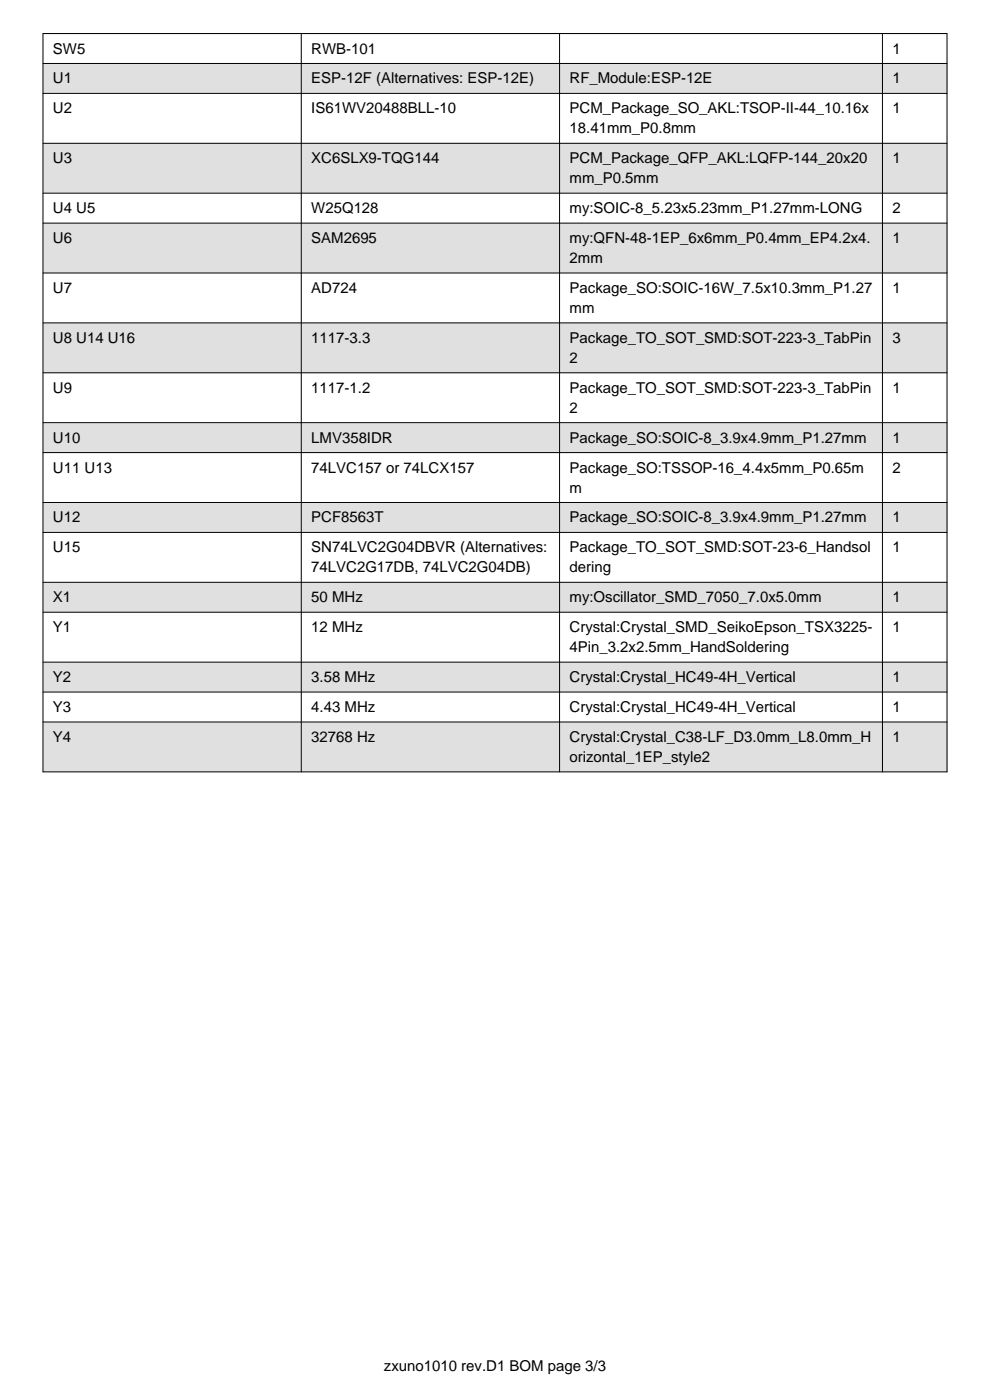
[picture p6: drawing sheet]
<svg xmlns="http://www.w3.org/2000/svg" width="210mm" height="297mm" viewBox="0 0 210 297" stroke-linecap="round" stroke-linejoin="round" font-family="sans-serif">
<defs><g id="words">
<g font-size="3.2">
<text x="11.2" y="11.4">SW5</text>
<text x="66" y="11.4">RWB-101</text>
<text x="189.3" y="11.4">1</text>
<text x="11.2" y="17.7">U1</text>
<text x="66" y="17.7">ESP-12F (Alternatives: ESP-12E)</text>
<text x="120.8" y="17.7">RF_Module:ESP-12E</text>
<text x="189.3" y="17.7">1</text>
<text x="11.2" y="24.1">U2</text>
<text x="66" y="24.1">IS61WV20488BLL-10</text>
<text x="120.8" y="24.1">PCM_Package_SO_AKL:TSOP-II-44_10.16x</text>
<text x="120.8" y="28.3">18.41mm_P0.8mm</text>
<text x="189.3" y="24.1">1</text>
<text x="11.2" y="34.6">U3</text>
<text x="66" y="34.6">XC6SLX9-TQG144</text>
<text x="120.8" y="34.6">PCM_Package_QFP_AKL:LQFP-144_20x20</text>
<text x="189.3" y="34.6">1</text>
<text x="120.8" y="38.9">mm_P0.5mm</text>
<text x="11.2" y="45.2">U4 U5</text>
<text x="66" y="45.2">W25Q128</text>
<text x="120.8" y="45.2">my:SOIC-8_5.23x5.23mm_P1.27mm-LONG</text>
<text x="189.3" y="45.2">2</text>
<text x="11.2" y="51.6">U6</text>
<text x="66" y="51.6">SAM2695</text>
<text x="120.8" y="51.6">my:QFN-48-1EP_6x6mm_P0.4mm_EP4.2x4.</text>
<text x="189.3" y="51.6">1</text>
<text x="120.8" y="55.8">2mm</text>
<text x="11.2" y="62.2">U7</text>
<text x="66" y="62.2">AD724</text>
<text x="120.8" y="62.2">Package_SO:SOIC-16W_7.5x10.3mm_P1.27</text>
<text x="189.3" y="62.2">1</text>
<text x="120.8" y="66.4">mm</text>
<text x="11.2" y="72.7">U8 U14 U16</text>
<text x="66" y="72.7">1117-3.3</text>
<text x="120.8" y="72.7">Package_TO_SOT_SMD:SOT-223-3_TabPin</text>
<text x="120.8" y="77">2</text>
<text x="189.3" y="72.7">3</text>
<text x="11.2" y="83.3">U9</text>
<text x="66" y="83.3">1117-1.2</text>
<text x="120.8" y="83.3">Package_TO_SOT_SMD:SOT-223-3_TabPin</text>
<text x="189.3" y="83.3">1</text>
<text x="120.8" y="87.6">2</text>
<text x="11.2" y="93.9">U10</text>
<text x="66" y="93.9">LMV358IDR</text>
<text x="120.8" y="93.9">Package_SO:SOIC-8_3.9x4.9mm_P1.27mm</text>
<text x="189.3" y="93.9">1</text>
<text x="11.2" y="100.3">U11 U13</text>
<text x="66" y="100.3">74LVC157 or 74LCX157</text>
<text x="120.8" y="100.3">Package_SO:TSSOP-16_4.4x5mm_P0.65m</text>
<text x="189.3" y="100.3">2</text>
<text x="120.8" y="104.5">m</text>
<text x="11.2" y="110.8">U12</text>
<text x="66" y="110.8">PCF8563T</text>
<text x="120.8" y="110.8">Package_SO:SOIC-8_3.9x4.9mm_P1.27mm</text>
<text x="189.3" y="110.8">1</text>
<text x="11.2" y="117.2">U15</text>
<text x="66" y="117.2">SN74LVC2G04DBVR (Alternatives:</text>
<text x="120.8" y="117.2">Package_TO_SOT_SMD:SOT-23-6_Handsol</text>
<text x="189.3" y="117.2">1</text>
<text x="66" y="121.4">74LVC2G17DB, 74LVC2G04DB)</text>
<text x="120.8" y="121.4">dering</text>
<text x="11.2" y="127.8">X1</text>
<text x="66" y="127.8">50 MHz</text>
<text x="120.8" y="127.8">my:Oscillator_SMD_7050_7.0x5.0mm</text>
<text x="189.3" y="127.8">1</text>
<text x="11.2" y="134.1">Y1</text>
<text x="66" y="134.1">12 MHz</text>
<text x="120.8" y="134.1">Crystal:Crystal_SMD_SeikoEpson_TSX3225-</text>
<text x="189.3" y="134.1">1</text>
<text x="120.8" y="138.4">4Pin_3.2x2.5mm_HandSoldering</text>
<text x="11.2" y="144.7">Y2</text>
<text x="66" y="144.7">3.58 MHz</text>
<text x="120.8" y="144.7">Crystal:Crystal_HC49-4H_Vertical</text>
<text x="189.3" y="144.7">1</text>
<text x="11.2" y="151.1">Y3</text>
<text x="66" y="151.1">4.43 MHz</text>
<text x="120.8" y="151.1">Crystal:Crystal_HC49-4H_Vertical</text>
<text x="189.3" y="151.1">1</text>
<text x="11.2" y="157.4">Y4</text>
<text x="66" y="157.4">32768 Hz</text>
<text x="120.8" y="157.4">Crystal:Crystal_C38-LF_D3.0mm_L8.0mm_H</text>
<text x="120.8" y="161.6">orizontal_1EP_style2</text>
<text x="189.3" y="157.4">1</text>
<text x="81.4" y="290.9">zxuno1010 rev.D1 BOM page 3/3</text>
</g>
</g></defs>
<path d="M9.1 13.5h191.8v6.3h-191.8z" fill-rule="evenodd" fill="#e0e0e0"/>
<path d="M9.1 19.8h191.8v10.6h-191.8z" fill-rule="evenodd" fill="#fff"/>
<path d="M9.1 30.4h191.8v10.6h-191.8z" fill-rule="evenodd" fill="#e0e0e0"/>
<path d="M9.1 41h191.8v6.3h-191.8z" fill-rule="evenodd" fill="#fff"/>
<path d="M9.1 47.3h191.8v10.6h-191.8z" fill-rule="evenodd" fill="#e0e0e0"/>
<path d="M9.1 57.9h191.8v10.6h-191.8z" fill-rule="evenodd" fill="#fff"/>
<path d="M9.1 68.5h191.8v10.6h-191.8z" fill-rule="evenodd" fill="#e0e0e0"/>
<path d="M9.1 79.1h191.8v10.6h-191.8z" fill-rule="evenodd" fill="#fff"/>
<path d="M9.1 89.7h191.8v6.3h-191.8z" fill-rule="evenodd" fill="#e0e0e0"/>
<path d="M9.1 96h191.8v10.6h-191.8z" fill-rule="evenodd" fill="#fff"/>
<path d="M9.1 106.6h191.8v6.4h-191.8z" fill-rule="evenodd" fill="#e0e0e0"/>
<path d="M9.1 113h191.8v10.5h-191.8z" fill-rule="evenodd" fill="#fff"/>
<path d="M9.1 123.5h191.8v6.4h-191.8z" fill-rule="evenodd" fill="#e0e0e0"/>
<path d="M9.1 129.9h191.8v10.6h-191.8z" fill-rule="evenodd" fill="#fff"/>
<path d="M9.1 140.5h191.8v6.3h-191.8z" fill-rule="evenodd" fill="#e0e0e0"/>
<path d="M9.1 146.8h191.8v6.4h-191.8z" fill-rule="evenodd" fill="#fff"/>
<path d="M9.1 153.2h191.8v10.6h-191.8z" fill-rule="evenodd" fill="#e0e0e0"/>
<g fill="none" stroke="#000" stroke-width=".21">
<path d="M9.1 7.1h191.8v156.7h-191.8zM9.1 13.5h191.8M9.1 19.8h191.8M63.9 7.1v156.7M118.7 7.1v156.7M187.2 7.1v156.7M9.1 30.4h191.8M9.1 41h191.8M9.1 47.3h191.8M9.1 57.9h191.8M9.1 68.5h191.8M9.1 79.1h191.8"/>
<path d="M9.1 89.7h191.8M9.1 96h191.8M9.1 106.6h191.8M9.1 113h191.8M9.1 123.5h191.8M9.1 129.9h191.8M9.1 140.5h191.8M9.1 146.8h191.8M9.1 153.2h191.8"/>
</g>
<use href="#words"/>
</svg>
